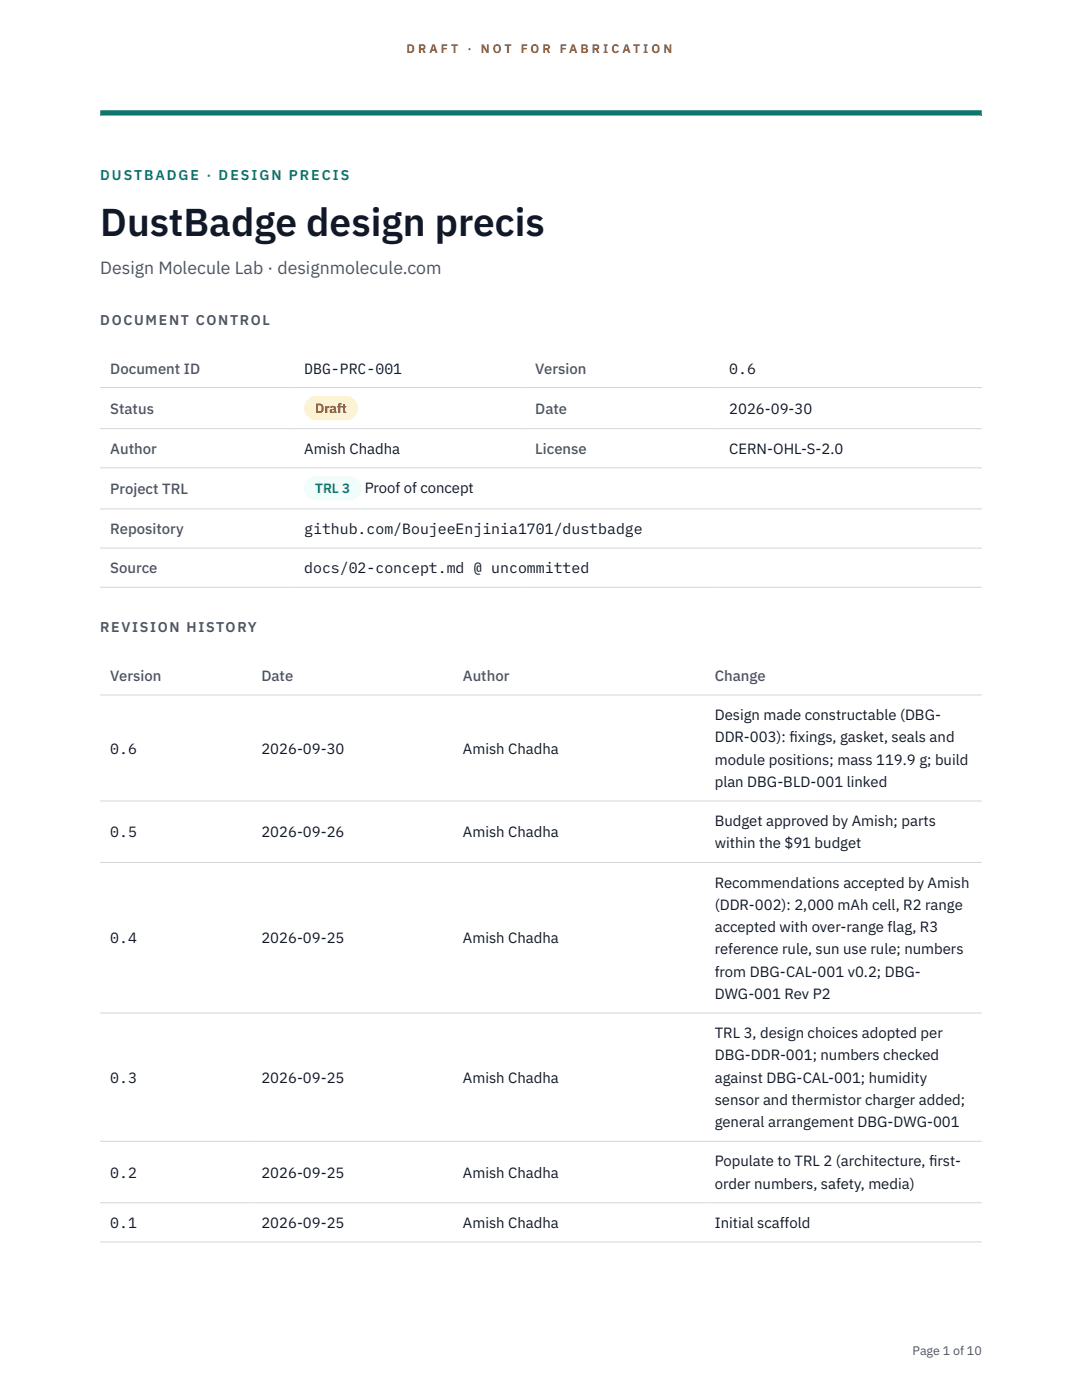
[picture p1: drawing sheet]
<svg xmlns="http://www.w3.org/2000/svg" width="216mm" height="279mm" viewBox="0 0 216 279" stroke-linecap="round" stroke-linejoin="round" font-family="sans-serif">
<defs><g id="words">
<text font-size="7.8" fill="#111827" x="20" y="47.1">DustBadge design precis</text>
<text font-size="3.5" fill="#4b5563" x="20" y="54.6">Design Molecule Lab · designmolecule.com</text>
<g font-size="3" fill="#4b5563">
<text x="22" y="74.5">Document ID</text>
<text x="106.8" y="74.5">Version</text>
<text x="22" y="82.6">Status</text>
<text x="106.8" y="82.6">Date</text>
<text x="22" y="90.6">Author</text>
<text x="106.8" y="90.6">License</text>
<text x="22" y="98.6">Project TRL</text>
<text x="22" y="106.6">Repository</text>
<text x="22" y="114.4">Source</text>
<text x="22" y="135.9">Version</text>
<text x="52.2" y="135.9">Date</text>
<text x="92.4" y="135.9">Author</text>
<text x="142.6" y="135.9">Change</text>
</g>
<g font-size="3" fill="#111827">
<text x="60.7" y="74.5">DBG-PRC-001</text>
<text x="145.5" y="74.5">0.6</text>
<text x="145.5" y="82.6">2026-09-30</text>
<text x="60.7" y="90.6">Amish Chadha</text>
<text x="145.5" y="90.6">CERN-OHL-S-2.0</text>
<text x="72.8" y="98.5">Proof of concept</text>
<text x="60.7" y="106.6">github.com/BoujeeEnjinia1701/dustbadge</text>
<text x="60.7" y="114.4">docs/02-concept.md @ uncommitted</text>
<text x="142.6" y="143.7">Design made constructable (DBG-</text>
<text x="142.6" y="148.2">DDR-003): f</text>
<text x="157.5" y="148.2">ixings, gasket, seals and</text>
<text x="22" y="150.4">0.6</text>
<text x="52.2" y="150.4">2026-09-30</text>
<text x="92.4" y="150.4">Amish Chadha</text>
<text x="142.6" y="152.6">module positions; mass 119.9 g; build</text>
<text x="142.6" y="157.1">plan DBG-BLD-001 linked</text>
<text x="22" y="167.1">0.5</text>
<text x="52.2" y="167.1">2026-09-26</text>
<text x="92.4" y="167.1">Amish Chadha</text>
<text x="142.6" y="164.9">Budget approved by Amish; parts</text>
<text x="142.6" y="169.3">within the $91 budget</text>
<text x="142.6" y="177.1">Recommendations accepted by Amish</text>
<text x="142.6" y="181.6">(DDR-002): 2,000 mAh cell, R2 range</text>
<text x="22" y="188.3">0.4</text>
<text x="52.2" y="188.3">2026-09-25</text>
<text x="92.4" y="188.3">Amish Chadha</text>
<text x="142.6" y="186">accepted with over-range flag, R3</text>
<text x="142.6" y="190.5">reference rule, sun use rule; numbers</text>
<text x="142.6" y="194.9">from DBG-CAL-001 v0.2; DBG-</text>
<text x="142.6" y="199.4">DWG-001 Rev P2</text>
<text x="142.6" y="207.2">TRL 3, design choices adopted per</text>
<text x="142.6" y="211.6">DBG-DDR-001; numbers checked</text>
<text x="22" y="216.1">0.3</text>
<text x="52.2" y="216.1">2026-09-25</text>
<text x="92.4" y="216.1">Amish Chadha</text>
<text x="142.6" y="216.1">against DBG-CAL-001; humidity</text>
<text x="142.6" y="220.5">sensor and thermistor charger added;</text>
<text x="142.6" y="225">general arrangement DBG-DWG-001</text>
<text x="142.6" y="232.8">Populate to TRL 2 (architecture, f</text>
<text x="185.4" y="232.8">irst-</text>
<text x="22" y="235">0.2</text>
<text x="52.2" y="235">2026-09-25</text>
<text x="92.4" y="235">Amish Chadha</text>
<text x="142.6" y="237.2">order numbers, safety, media)</text>
<text x="22" y="245.1">0.1</text>
<text x="52.2" y="245.1">2026-09-25</text>
<text x="92.4" y="245.1">Amish Chadha</text>
<text x="142.6" y="245.1">Initial scaffold</text>
</g>
<text font-size="2.8" fill="#0f766e" x="20" y="36">DUSTBADGE · DESIGN PRECIS</text>
<g font-size="2.8" fill="#4b5563">
<text x="20" y="64.8">DOCUMENT CONTROL</text>
<text x="20" y="126.2">REVISION HISTORY</text>
</g>
<text font-size="2.7" fill="#92400e" x="62.9" y="82.5">Draft</text>
<text font-size="2.7" fill="#0f766e" x="62.9" y="98.5">TRL 3</text>
<g font-size="2.5" fill="#b45309">
<text x="81.1" y="10.5">D R A F T</text>
<text x="93.3" y="10.5">·</text>
<text x="95.9" y="10.5">N O T</text>
<text x="103.9" y="10.5">F O R</text>
<text x="111.7" y="10.5">F A B R I C A T I O N</text>
</g>
<text font-size="2.5" fill="#4b5563" x="182.1" y="270.3">Page 1 of 10</text>
</g></defs>
<path d="M20 23.1h175.9zM20 22h175.9v1.1h-175.9z" fill-rule="evenodd" fill="#0f766e"/>
<g fill="none" stroke="#d1d5db" stroke-width=".2">
<path d="M20 77.3h175.9M20 85.5h175.9M20 93.4h175.9M20 101.6h175.9M20 109.4h175.9M20 117.2h175.9M20 138.7h175.9M20 159.9h175.9M20 172.1h175.9M20 202.2h175.9M20 227.8h175.9M20 240h175.9"/>
<path d="M20 247.9h175.9"/>
</g>
<path d="M60.7 79h10.7v4.9h-10.7z" fill="#fef3c7"/>
<path d="M60.7 95.1h11.4v4.8h-11.4z" fill="#f0fdfa"/>
<use href="#words"/>
</svg>
